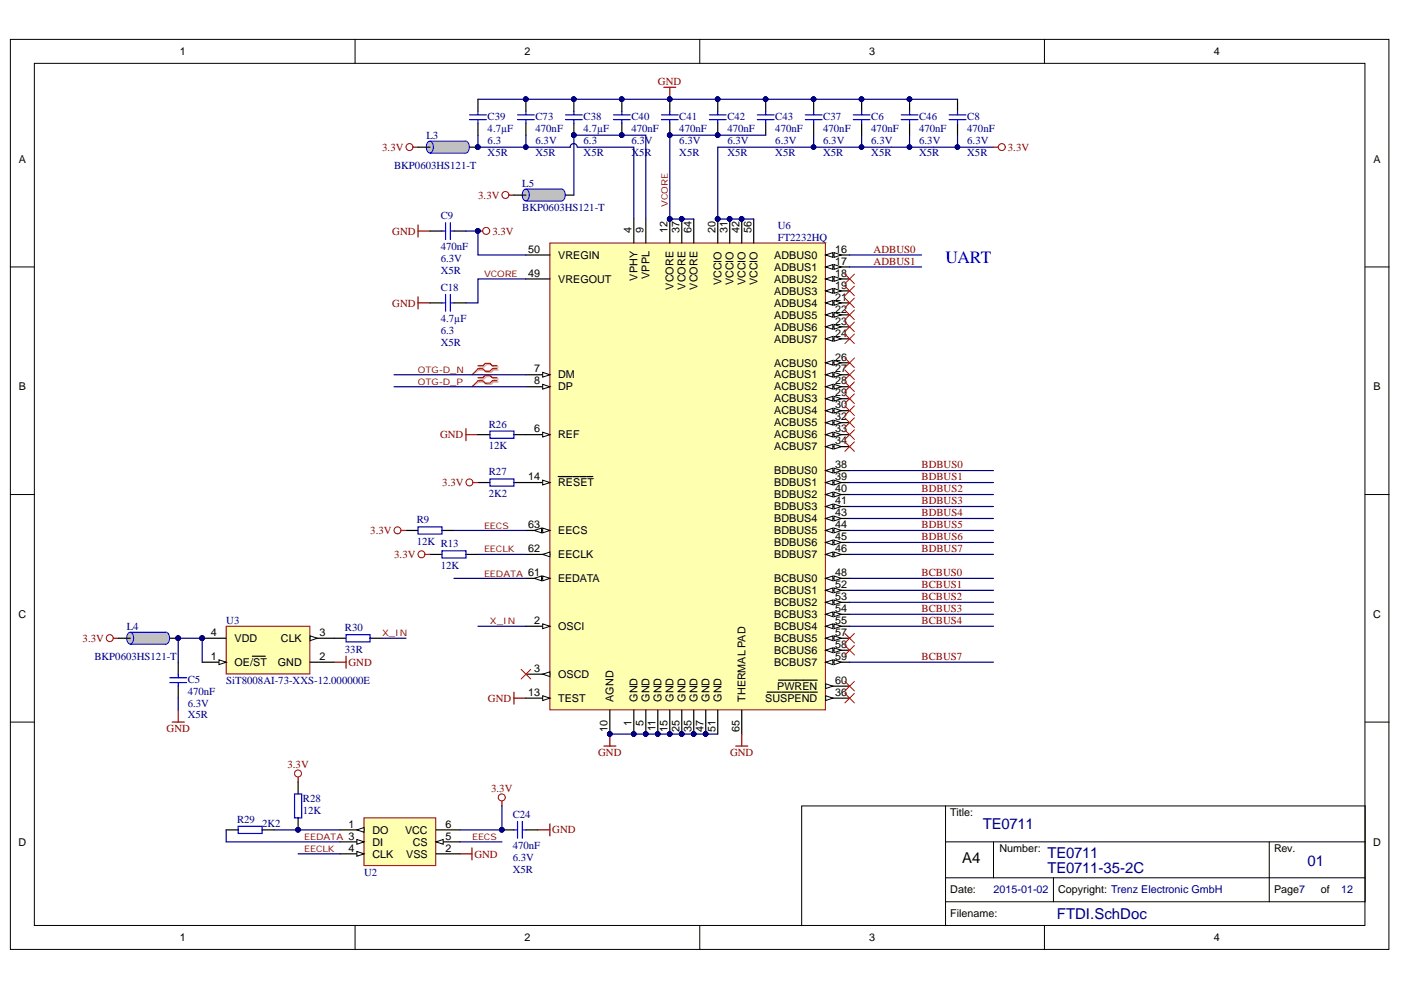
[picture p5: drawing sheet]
<svg xmlns="http://www.w3.org/2000/svg" width="297mm" height="210mm" viewBox="0 0 297 210" stroke-linecap="round" stroke-linejoin="round" font-family="sans-serif">
<defs><g id="words">
<text font-size="3.7" fill="#00f" x="200.5" y="55.8">UART</text>
<g font-size="3.2" fill="#000080">
<text x="208.4" y="175.8">TE0711</text>
<text x="222.1" y="185.2">TE0711-35-2C</text>
<text x="222.1" y="181.9">TE0711</text>
<text x="277.2" y="183.6">01</text>
<text x="224.1" y="194.8">FTDI.SchDoc</text>
</g>
<text font-size="3.2" x="204" y="182.9">A4</text>
<g font-size="2.3">
<text x="38.1" y="11.7">1</text>
<text x="111.2" y="11.7">2</text>
<text x="184.3" y="11.7">3</text>
<text x="257.4" y="11.7">4</text>
<text x="4" y="34.5">A</text>
<text x="291.2" y="34.5">A</text>
<text x="112" y="53.6">50</text>
<text x="133.9" y="49.5" transform="rotate(-90 133.9 49.5)">4</text>
<text x="136.5" y="49.5" transform="rotate(-90 136.5 49.5)">9</text>
<text x="141.5" y="49.5" transform="rotate(-90 141.5 49.5)">12</text>
<text x="144.1" y="49.5" transform="rotate(-90 144.1 49.5)">37</text>
<text x="146.6" y="49.5" transform="rotate(-90 146.6 49.5)">64</text>
<text x="151.7" y="49.5" transform="rotate(-90 151.7 49.5)">20</text>
<text x="154.2" y="49.5" transform="rotate(-90 154.2 49.5)">31</text>
<text x="156.8" y="49.5" transform="rotate(-90 156.8 49.5)">42</text>
<text x="159.3" y="49.5" transform="rotate(-90 159.3 49.5)">56</text>
<text x="177.1" y="53.6">16</text>
<text x="112" y="58.7">49</text>
<text x="118.4" y="59.9">VREGOUT</text>
<text x="118.4" y="54.8">VREGIN</text>
<text x="135.2" y="59.5" transform="rotate(-90 135.2 59.5)">VPHY</text>
<text x="137.7" y="59.1" transform="rotate(-90 137.7 59.1)">VPPL</text>
<text x="164.2" y="54.8">ADBUS0</text>
<text x="164.2" y="57.4">ADBUS1</text>
<text x="164.2" y="59.9">ADBUS2</text>
<text x="177.1" y="56.1">17</text>
<text x="177.1" y="58.7">18</text>
<text x="142.8" y="61.4" transform="rotate(-90 142.8 61.4)">VCORE</text>
<text x="145.3" y="61.4" transform="rotate(-90 145.3 61.4)">VCORE</text>
<text x="147.9" y="61.4" transform="rotate(-90 147.9 61.4)">VCORE</text>
<text x="153" y="60.5" transform="rotate(-90 153 60.5)">VCCIO</text>
<text x="155.5" y="60.5" transform="rotate(-90 155.5 60.5)">VCCIO</text>
<text x="158" y="60.5" transform="rotate(-90 158 60.5)">VCCIO</text>
<text x="160.6" y="60.5" transform="rotate(-90 160.6 60.5)">VCCIO</text>
<text x="164.2" y="62.5">ADBUS3</text>
<text x="164.2" y="65">ADBUS4</text>
<text x="177.1" y="61.2">19</text>
<text x="177.1" y="63.7">21</text>
<text x="164.2" y="67.6">ADBUS5</text>
<text x="164.2" y="70.1">ADBUS6</text>
<text x="177.1" y="66.3">22</text>
<text x="177.1" y="68.8">23</text>
<text x="177.1" y="71.4">24</text>
<text x="164.2" y="72.6">ADBUS7</text>
<text x="164.2" y="77.7">ACBUS0</text>
<text x="177.1" y="76.4">26</text>
<text x="4" y="82.8">B</text>
<text x="113.3" y="79">7</text>
<text x="113.3" y="81.5">8</text>
<text x="118.4" y="80.2">DM</text>
<text x="118.4" y="82.8">DP</text>
<text x="164.2" y="80.2">ACBUS1</text>
<text x="164.2" y="82.8">ACBUS2</text>
<text x="177.1" y="79">27</text>
<text x="177.1" y="81.5">28</text>
<text x="291.2" y="82.8">B</text>
<text x="164.2" y="85.3">ACBUS3</text>
<text x="164.2" y="87.9">ACBUS4</text>
<text x="177.1" y="84">29</text>
<text x="177.1" y="86.6">30</text>
<text x="177.1" y="89.1">32</text>
<text x="113.3" y="91.7">6</text>
<text x="118.4" y="92.9">REF</text>
<text x="164.2" y="90.4">ACBUS5</text>
<text x="164.2" y="92.9">ACBUS6</text>
<text x="164.2" y="95.5">ACBUS7</text>
<text x="177.1" y="91.7">33</text>
<text x="177.1" y="94.2">34</text>
<text x="112" y="101.8">14</text>
<text x="164.2" y="100.6">BDBUS0</text>
<text x="177.1" y="99.3">38</text>
<text x="177.1" y="101.8">39</text>
<text x="118.4" y="103.1">RESET</text>
<text x="164.2" y="103.1">BDBUS1</text>
<text x="164.2" y="105.6">BDBUS2</text>
<text x="177.1" y="104.4">40</text>
<text x="177.1" y="106.9">41</text>
<text x="112" y="112">63</text>
<text x="118.4" y="113.2">EECS</text>
<text x="164.2" y="108.2">BDBUS3</text>
<text x="164.2" y="110.7">BDBUS4</text>
<text x="164.2" y="113.2">BDBUS5</text>
<text x="177.1" y="109.4">43</text>
<text x="177.1" y="112">44</text>
<text x="112" y="117.1">62</text>
<text x="118.4" y="118.3">EECLK</text>
<text x="164.2" y="115.8">BDBUS6</text>
<text x="164.2" y="118.3">BDBUS7</text>
<text x="177.1" y="114.5">45</text>
<text x="177.1" y="117.1">46</text>
<text x="112" y="122.2">61</text>
<text x="118.4" y="123.4">EEDATA</text>
<text x="164.2" y="123.4">BCBUS0</text>
<text x="164.2" y="126">BCBUS1</text>
<text x="177.1" y="122.2">48</text>
<text x="177.1" y="124.7">52</text>
<text x="3.9" y="131">C</text>
<text x="164.2" y="128.5">BCBUS2</text>
<text x="164.2" y="131">BCBUS3</text>
<text x="177.1" y="127.2">53</text>
<text x="177.1" y="129.8">54</text>
<text x="291.1" y="131">C</text>
<text x="44.7" y="134.8">4</text>
<text x="49.7" y="136.1">VDD</text>
<text x="59.6" y="136.1">CLK</text>
<text x="67.8" y="134.8">3</text>
<text x="113.3" y="132.3">2</text>
<text x="118.4" y="133.6">OSCI</text>
<text x="164.2" y="133.6">BCBUS4</text>
<text x="164.2" y="136.1">BCBUS5</text>
<text x="177.1" y="132.3">55</text>
<text x="177.1" y="134.8">57</text>
<text x="177.1" y="137.4">58</text>
<text x="44.7" y="139.9">1</text>
<text x="49.7" y="141.2">OE/ST</text>
<text x="58.9" y="141.2">GND</text>
<text x="67.8" y="139.9">2</text>
<text x="113.3" y="142.4">3</text>
<text x="118.4" y="143.7">OSCD</text>
<text x="164.2" y="138.6">BCBUS6</text>
<text x="164.2" y="141.2">BCBUS7</text>
<text x="177.1" y="139.9">59</text>
<text x="112" y="147.6">13</text>
<text x="118.4" y="148.8">TEST</text>
<text x="130.1" y="148.8" transform="rotate(-90 130.1 148.8)">AGND</text>
<text x="135.2" y="148.8" transform="rotate(-90 135.2 148.8)">GND</text>
<text x="137.7" y="148.8" transform="rotate(-90 137.7 148.8)">GND</text>
<text x="140.3" y="148.8" transform="rotate(-90 140.3 148.8)">GND</text>
<text x="142.8" y="148.8" transform="rotate(-90 142.8 148.8)">GND</text>
<text x="145.3" y="148.8" transform="rotate(-90 145.3 148.8)">GND</text>
<text x="147.9" y="148.8" transform="rotate(-90 147.9 148.8)">GND</text>
<text x="150.4" y="148.8" transform="rotate(-90 150.4 148.8)">GND</text>
<text x="153" y="148.8" transform="rotate(-90 153 148.8)">GND</text>
<text x="158" y="148.8" transform="rotate(-90 158 148.8)">THERMAL PAD</text>
<text x="162.3" y="148.8">SUSPEND</text>
<text x="164.8" y="146.3">PWREN</text>
<text x="177.1" y="147.6">36</text>
<text x="177.1" y="145">60</text>
<text x="128.8" y="155.1" transform="rotate(-90 128.8 155.1)">10</text>
<text x="133.9" y="153.9" transform="rotate(-90 133.9 153.9)">1</text>
<text x="136.5" y="153.9" transform="rotate(-90 136.5 153.9)">5</text>
<text x="139" y="155" transform="rotate(-90 139 155)">11</text>
<text x="141.5" y="155.1" transform="rotate(-90 141.5 155.1)">15</text>
<text x="144.1" y="155.1" transform="rotate(-90 144.1 155.1)">25</text>
<text x="146.6" y="155.1" transform="rotate(-90 146.6 155.1)">35</text>
<text x="149.1" y="155.1" transform="rotate(-90 149.1 155.1)">47</text>
<text x="151.7" y="155.1" transform="rotate(-90 151.7 155.1)">51</text>
<text x="156.8" y="155.1" transform="rotate(-90 156.8 155.1)">65</text>
<text x="201.5" y="173">Title:</text>
<text x="3.9" y="179.3">D</text>
<text x="73.9" y="175.5">1</text>
<text x="73.9" y="178">3</text>
<text x="79" y="176.8">DO</text>
<text x="79" y="179.3">DI</text>
<text x="85.9" y="176.8">VCC</text>
<text x="87.5" y="179.3">CS</text>
<text x="94.5" y="178">5</text>
<text x="94.5" y="175.5">6</text>
<text x="291.1" y="179.3">D</text>
<text x="73.9" y="180.6">4</text>
<text x="79" y="181.8">CLK</text>
<text x="86.1" y="181.8">VSS</text>
<text x="94.5" y="180.6">2</text>
<text x="211.9" y="180.6">Number:</text>
<text x="270.1" y="180.6">Rev.</text>
<text x="201.5" y="189.4">Date:</text>
<text x="224.4" y="189.4">Copyright: Trenz Electronic GmbH</text>
<text x="270.1" y="189.4">Page7</text>
<text x="280" y="189.4">of</text>
<text x="201.5" y="194.5">Filename:</text>
<text x="38.1" y="199.6">1</text>
<text x="111.2" y="199.6">2</text>
<text x="184.3" y="199.6">3</text>
<text x="257.4" y="199.6">4</text>
</g>
<g font-size="2.3" fill="#800000">
<text x="139.5" y="18">GND</text>
<text x="81" y="32">3.3V</text>
<text x="213.7" y="32">3.3V</text>
<text x="101.4" y="42.1">3.3V</text>
<text x="83.2" y="49.7">GND</text>
<text x="104.4" y="49.7">3.3V</text>
<text x="185.2" y="53.6">ADBUS0</text>
<text x="185.2" y="56.1">ADBUS1</text>
<text x="83.2" y="65">GND</text>
<text x="93.3" y="92.9">GND</text>
<text x="195.4" y="99.3">BDBUS0</text>
<text x="195.4" y="101.8">BDBUS1</text>
<text x="93.8" y="103.1">3.3V</text>
<text x="195.4" y="104.4">BDBUS2</text>
<text x="195.4" y="106.9">BDBUS3</text>
<text x="78.5" y="113.2">3.3V</text>
<text x="195.4" y="109.4">BDBUS4</text>
<text x="195.4" y="112">BDBUS5</text>
<text x="83.6" y="118.3">3.3V</text>
<text x="195.4" y="114.5">BDBUS6</text>
<text x="195.4" y="117.1">BDBUS7</text>
<text x="195.4" y="122.1">BCBUS0</text>
<text x="195.4" y="124.7">BCBUS1</text>
<text x="195.4" y="127.2">BCBUS2</text>
<text x="195.4" y="129.8">BCBUS3</text>
<text x="17.5" y="136.1">3.3V</text>
<text x="195.4" y="132.3">BCBUS4</text>
<text x="73.9" y="141.2">GND</text>
<text x="195.4" y="139.9">BCBUS7</text>
<text x="103.5" y="148.8">GND</text>
<text x="35.3" y="155.2">GND</text>
<text x="126.8" y="160.2">GND</text>
<text x="154.8" y="160.2">GND</text>
<text x="61" y="162.8">3.3V</text>
<text x="104.1" y="167.8">3.3V</text>
<text x="117.1" y="176.7">GND</text>
<text x="100.6" y="181.8">GND</text>
</g>
<g font-size="2.3" fill="#000080">
<text x="90.4" y="29.5">L3</text>
<text x="103.4" y="25.4">C39</text>
<text x="103.4" y="27.9">4.7µF</text>
<text x="113.5" y="25.4">C73</text>
<text x="113.5" y="27.9">470nF</text>
<text x="123.7" y="25.4">C38</text>
<text x="123.7" y="27.9">4.7µF</text>
<text x="133.9" y="25.4">C40</text>
<text x="133.9" y="27.9">470nF</text>
<text x="144" y="25.4">C41</text>
<text x="144" y="27.9">470nF</text>
<text x="154.2" y="25.4">C42</text>
<text x="154.2" y="27.9">470nF</text>
<text x="164.4" y="25.4">C43</text>
<text x="164.4" y="27.9">470nF</text>
<text x="174.5" y="25.4">C37</text>
<text x="174.5" y="27.9">470nF</text>
<text x="184.7" y="25.4">C6</text>
<text x="184.7" y="27.9">470nF</text>
<text x="194.9" y="25.4">C46</text>
<text x="194.9" y="27.9">470nF</text>
<text x="205.1" y="25.4">C8</text>
<text x="205.1" y="27.9">470nF</text>
<text x="83.5" y="35.8">BKP0603HS121-T</text>
<text x="103.4" y="30.5">6.3</text>
<text x="103.4" y="33">X5R</text>
<text x="113.5" y="30.5">6.3V</text>
<text x="113.5" y="33">X5R</text>
<text x="123.7" y="30.5">6.3</text>
<text x="123.7" y="33">X5R</text>
<text x="133.9" y="30.5">6.3V</text>
<text x="133.9" y="33">X5R</text>
<text x="144" y="30.5">6.3V</text>
<text x="144" y="33">X5R</text>
<text x="154.2" y="30.5">6.3V</text>
<text x="154.2" y="33">X5R</text>
<text x="164.4" y="30.5">6.3V</text>
<text x="164.4" y="33">X5R</text>
<text x="174.5" y="30.5">6.3V</text>
<text x="174.5" y="33">X5R</text>
<text x="184.7" y="30.5">6.3V</text>
<text x="184.7" y="33">X5R</text>
<text x="194.9" y="30.5">6.3V</text>
<text x="194.9" y="33">X5R</text>
<text x="205.1" y="30.5">6.3V</text>
<text x="205.1" y="33">X5R</text>
<text x="110.7" y="39.6">L5</text>
<text x="93.4" y="46.4">C9</text>
<text x="110.7" y="44.7">BKP0603HS121-T</text>
<text x="93.4" y="53.1">470nF</text>
<text x="164.9" y="48.5">U6</text>
<text x="164.9" y="51">FT2232HQ</text>
<text x="93.4" y="55.6">6.3V</text>
<text x="93.4" y="58.1">X5R</text>
<text x="93.4" y="61.7">C18</text>
<text x="93.4" y="70.8">6.3</text>
<text x="93.4" y="68.3">4.7µF</text>
<text x="93.4" y="73.4">X5R</text>
<text x="103.6" y="90.6">R26</text>
<text x="103.6" y="95.2">12K</text>
<text x="103.6" y="100.8">R27</text>
<text x="103.6" y="105.4">2K2</text>
<text x="88.4" y="111">R9</text>
<text x="88.4" y="115.5">12K R13</text>
<text x="93.4" y="120.6">12K</text>
<text x="26.9" y="133.6">L4</text>
<text x="48" y="132.3">U3</text>
<text x="73.1" y="133.8">R30</text>
<text x="20" y="139.9">BKP0603HS121-T</text>
<text x="73.1" y="138.4">33R</text>
<text x="39.8" y="149.8">6.3V</text>
<text x="39.8" y="144.7">C5</text>
<text x="39.8" y="147.3">470nF</text>
<text x="48" y="145">SiT8008AI-73-XXS-12.000000E</text>
<text x="39.8" y="152.3">X5R</text>
<text x="64.2" y="170.1">R28</text>
<text x="64.2" y="172.7">12K</text>
<text x="108.7" y="173.4">C24</text>
<text x="50.3" y="174.4">R29</text>
<text x="55.6" y="175.4">2K2</text>
<text x="77.2" y="185.6">U2</text>
<text x="108.7" y="182.6">6.3V</text>
<text x="108.7" y="185.1">X5R</text>
<text x="108.7" y="180">470nF</text>
<text x="210.7" y="189.4">2015-01-02</text>
<text x="284.3" y="189.4">12</text>
</g>
<g font-size="1.9" fill="#800000">
<text x="141.6" y="43.9" transform="rotate(-90 141.6 43.9)">VCORE</text>
<text x="102.6" y="58.7">VCORE</text>
<text x="88.6" y="81.6">OTG-D_P</text>
<text x="88.6" y="79.1">OTG-D_N</text>
<text x="102.6" y="112.1">EECS</text>
<text x="102.6" y="117.1">EECLK</text>
<text x="102.6" y="122.2">EEDATA</text>
<text x="81" y="134.9">X_IN</text>
<text x="103.9" y="132.4">X_IN</text>
<text x="64.5" y="178.1">EEDATA</text>
<text x="100.1" y="178.1">EECS</text>
<text x="64.5" y="180.6">EECLK</text>
</g>
</g></defs>
<g fill="#fff" stroke="#000" stroke-width=".21">
<path d="M2.2 8.4h292.3v192.9h-292.3z"/>
<path d="M7.3 13.4h282.1v182.8h-282.1z"/>
</g>
<g fill="none" stroke="#000" stroke-width=".21">
<path d="M75.3 8.4v5M148.4 8.4v5M221.4 8.4v5M2.2 56.6h5.1M289.4 56.6h5.1M2.2 104.9h5.1M289.4 104.9h5.1M2.2 153.1h5.1M289.4 153.1h5.1M200.5 170.9h88.9v20.3h-88.9zM200.5 170.9h-30.5v25.4M200.5 178.5h88.9"/>
<path d="M210.6 178.5v7.6h-10.1M269.1 178.5v12.7M75.3 196.3v5.1M148.4 196.3v5.1M200.5 191.2v5.1M210.6 186.1h78.8M221.4 196.3v5.1M223.4 186.1v5.1"/>
</g>
<g fill="none" stroke="#000080" stroke-width=".25">
<path d="M101.3 21.1h101.7M111.5 28.7v2.5M172.5 28.7v2.5M182.7 28.7v2.5M111.5 59.1h-10.2v5.1h-2.5M180.1 54.1h15.3M96.3 112.5h15.2M101.3 117.5h10.2M96.3 122.6h15.2M101.3 132.8h10.2M129.3 155.6h22.9M58.1 176h14"/>
<path d="M97.5 178.5h8.9M63.2 181h8.9"/>
</g>
<g fill="#000080" stroke="#000080" stroke-width=".21">
<circle cx="111.5" cy="31.2" r=".48"/>
<circle cx="182.7" cy="31.2" r=".48"/>
<circle cx="172.5" cy="31.2" r=".48"/>
<circle cx="111.5" cy="21" r=".48"/>
<circle cx="121.6" cy="21" r=".48"/>
<circle cx="131.8" cy="21" r=".48"/>
<circle cx="142" cy="21" r=".48"/>
<circle cx="152.2" cy="21" r=".48"/>
<circle cx="162.3" cy="21" r=".48"/>
<circle cx="172.5" cy="21" r=".48"/>
<circle cx="182.7" cy="21" r=".48"/>
<circle cx="192.8" cy="21" r=".48"/>
<circle cx="63.2" cy="175.9" r=".48"/>
<circle cx="129.3" cy="155.6" r=".48"/>
<circle cx="134.4" cy="155.6" r=".48"/>
<circle cx="136.9" cy="155.6" r=".48"/>
<circle cx="139.4" cy="155.6" r=".48"/>
<circle cx="142" cy="155.6" r=".48"/>
<circle cx="144.5" cy="155.6" r=".48"/>
<circle cx="147.1" cy="155.6" r=".48"/>
<circle cx="149.6" cy="155.6" r=".48"/>
</g>
<g fill="none" stroke="#800000" stroke-width=".25">
<path d="M140.7 18.5h2.6M142 18.5v2.6M88.6 47.7v2.6M88.6 49h2.6M88.6 63v2.5M88.6 64.2h2.6M98.8 90.9v2.5M98.8 92.2h2.5M109 146.8v2.5M109 148h2.5M128 158.2h2.6M129.3 155.6v2.6"/>
<path d="M100.1 179.8v2.5M114 176h2.6M116.6 174.7v2.5M97.5 181h2.6"/>
</g>
<path d="M48 176h2.5M55.6 176h2.5" fill="none" stroke="#000" stroke-width=".25"/>
<path d="M50.5 175.2h5.1v1.5h-5.1z" fill="none" stroke="#00f" stroke-width=".25"/>
<path d="M77.2 173.4h15.2v10.1h-15.2z" fill="#ffffb0" stroke="#800000" stroke-width=".21"/>
<path d="M72.1 176h5.1" fill="none" stroke="#000" stroke-width=".25"/>
<path d="M75.7 176l1.5-.6v1.1z" fill="#fff"/>
<path d="M75.7 176l1.5-.6v1.1z" fill="none" stroke="#000" stroke-width=".21"/>
<path d="M72.1 178.5h5.1M92.4 181h5.1" fill="none" stroke="#000" stroke-width=".25"/>
<path d="M75.7 178l1.5 .5-1.5 .5z" fill="#fff"/>
<path d="M75.7 178l1.5 .5-1.5 .5z" fill="none" stroke="#000" stroke-width=".21"/>
<path d="M72.1 181h5.1" fill="none" stroke="#000" stroke-width=".25"/>
<path d="M75.7 180.5l1.5 .5-1.5 .5z" fill="#fff"/>
<path d="M75.7 180.5l1.5 .5-1.5 .5z" fill="none" stroke="#000" stroke-width=".21"/>
<path d="M92.4 178.5h5.1" fill="none" stroke="#000" stroke-width=".25"/>
<path d="M92.4 178.5l1.6-.5v1z" fill="#fff"/>
<path d="M92.4 178.5l1.6-.5v1z" fill="none" stroke="#000" stroke-width=".21"/>
<path d="M92.4 176h5.1" fill="none" stroke="#000" stroke-width=".25"/>
<path d="M48 176v2.5h24.1" fill="none" stroke="#000080" stroke-width=".25"/>
<path d="M116.6 51.5h58.4v99h-58.4z" fill="#ffffb0" stroke="#800000" stroke-width=".21"/>
<path d="M111.5 132.8h5.1M134.4 150.6v5" fill="none" stroke="#000" stroke-width=".25"/>
<circle cx="134.4" cy="155.6" r=".48" fill="#000080" stroke="#000080" stroke-width=".21"/>
<path d="M115.1 132.3l1.5 .5-1.5 .5z" fill="#fff"/>
<path d="M115.1 132.3l1.5 .5-1.5 .5z" fill="none" stroke="#000" stroke-width=".21"/>
<path d="M111.5 142.9h5.1" fill="none" stroke="#000" stroke-width=".25"/>
<path d="M115.1 142.9l1.5-.5v1.1z" fill="#fff"/>
<path d="M115.1 142.9l1.5-.5v1.1z" fill="none" stroke="#000" stroke-width=".21"/>
<path d="M134.4 46.4v5.1M111.5 92.2h5.1M136.9 150.6v5" fill="none" stroke="#000" stroke-width=".25"/>
<circle cx="136.9" cy="155.6" r=".48" fill="#000080" stroke="#000080" stroke-width=".21"/>
<path d="M115.1 91.6l1.5 .6-1.5 .5z" fill="#fff"/>
<path d="M115.1 91.6l1.5 .6-1.5 .5z" fill="none" stroke="#000" stroke-width=".21"/>
<path d="M111.5 79.5h5.1" fill="none" stroke="#000" stroke-width=".25"/>
<path d="M115.1 78.9l1.5 .6-1.5 .5z" fill="#fff"/>
<path d="M115.1 78.9l1.5 .6-1.5 .5z" fill="none" stroke="#000" stroke-width=".21"/>
<path d="M111.5 82h5.1" fill="none" stroke="#000" stroke-width=".25"/>
<path d="M115.1 81.5l1.5 .5-1.5 .5z" fill="#fff"/>
<path d="M115.1 81.5l1.5 .5-1.5 .5z" fill="none" stroke="#000" stroke-width=".21"/>
<path d="M136.9 46.4v5.1M142 46.4v5.1M111.5 148h5.1M129.3 150.6v5M139.5 150.6v5" fill="none" stroke="#000" stroke-width=".25"/>
<g fill="#000080" stroke="#000080" stroke-width=".21">
<circle cx="129.3" cy="155.6" r=".48"/>
<circle cx="139.4" cy="155.6" r=".48"/>
<circle cx="142" cy="46.4" r=".48"/>
</g>
<path d="M115.1 147.5l1.5 .5-1.5 .5z" fill="#fff"/>
<path d="M115.1 147.5l1.5 .5-1.5 .5z" fill="none" stroke="#000" stroke-width=".21"/>
<path d="M111.5 102.3h5.1" fill="none" stroke="#000" stroke-width=".25"/>
<path d="M115.1 101.8l1.5 .5-1.5 .5z" fill="#fff"/>
<path d="M115.1 101.8l1.5 .5-1.5 .5z" fill="none" stroke="#000" stroke-width=".21"/>
<path d="M175.1 54.1h5M118.4 101h2.9M121.5 101h1.3M122.9 101h1.4M124.4 101h1.3M142 150.6v5" fill="none" stroke="#000" stroke-width=".25"/>
<circle cx="142" cy="155.6" r=".48" fill="#000080" stroke="#000080" stroke-width=".21"/>
<path d="M175.1 54.1l1.5-.5v1z" fill="#fff"/>
<path d="M175.1 54.1l1.5-.5v1z" fill="none" stroke="#000" stroke-width=".21"/>
<path d="M176.8 53.6l1.6 .5-1.6 .5z" fill="#fff"/>
<path d="M176.8 53.6l1.6 .5-1.6 .5z" fill="none" stroke="#000" stroke-width=".21"/>
<path d="M175.1 56.6h5" fill="none" stroke="#000" stroke-width=".25"/>
<path d="M175.1 56.6l1.5-.5v1z" fill="#fff"/>
<path d="M175.1 56.6l1.5-.5v1z" fill="none" stroke="#000" stroke-width=".21"/>
<path d="M176.8 56.1l1.6 .5-1.6 .5z" fill="#fff"/>
<path d="M176.8 56.1l1.6 .5-1.6 .5z" fill="none" stroke="#000" stroke-width=".21"/>
<path d="M175.1 59.1h5" fill="none" stroke="#000" stroke-width=".25"/>
<path d="M175.1 59.1l1.5-.5v1z" fill="#fff"/>
<path d="M175.1 59.1l1.5-.5v1z" fill="none" stroke="#000" stroke-width=".21"/>
<path d="M176.8 58.6l1.6 .5-1.6 .5z" fill="#fff"/>
<path d="M176.8 58.6l1.6 .5-1.6 .5z" fill="none" stroke="#000" stroke-width=".21"/>
<path d="M175.1 61.7h5" fill="none" stroke="#000" stroke-width=".25"/>
<path d="M175.1 61.7l1.5-.5v1z" fill="#fff"/>
<path d="M175.1 61.7l1.5-.5v1z" fill="none" stroke="#000" stroke-width=".21"/>
<path d="M176.8 61.2l1.6 .5-1.6 .5z" fill="#fff"/>
<path d="M176.8 61.2l1.6 .5-1.6 .5z" fill="none" stroke="#000" stroke-width=".21"/>
<path d="M152.2 46.4v5.1M175.1 64.2h5" fill="none" stroke="#000" stroke-width=".25"/>
<circle cx="152.2" cy="46.4" r=".48" fill="#000080" stroke="#000080" stroke-width=".21"/>
<path d="M175.1 64.2l1.5-.5v1z" fill="#fff"/>
<path d="M175.1 64.2l1.5-.5v1z" fill="none" stroke="#000" stroke-width=".21"/>
<path d="M176.8 63.7l1.6 .5-1.6 .5z" fill="#fff"/>
<path d="M176.8 63.7l1.6 .5-1.6 .5z" fill="none" stroke="#000" stroke-width=".21"/>
<path d="M175.1 66.8h5" fill="none" stroke="#000" stroke-width=".25"/>
<path d="M175.1 66.8l1.5-.5v1z" fill="#fff"/>
<path d="M175.1 66.8l1.5-.5v1z" fill="none" stroke="#000" stroke-width=".21"/>
<path d="M176.8 66.3l1.6 .5-1.6 .5z" fill="#fff"/>
<path d="M176.8 66.3l1.6 .5-1.6 .5z" fill="none" stroke="#000" stroke-width=".21"/>
<path d="M175.1 69.3h5" fill="none" stroke="#000" stroke-width=".25"/>
<path d="M175.1 69.3l1.5-.5v1z" fill="#fff"/>
<path d="M175.1 69.3l1.5-.5v1z" fill="none" stroke="#000" stroke-width=".21"/>
<path d="M176.8 68.8l1.6 .5-1.6 .5z" fill="#fff"/>
<path d="M176.8 68.8l1.6 .5-1.6 .5z" fill="none" stroke="#000" stroke-width=".21"/>
<path d="M175.1 71.8h5" fill="none" stroke="#000" stroke-width=".25"/>
<path d="M175.1 71.8l1.5-.5v1z" fill="#fff"/>
<path d="M175.1 71.8l1.5-.5v1z" fill="none" stroke="#000" stroke-width=".21"/>
<path d="M176.8 71.3l1.6 .5-1.6 .5z" fill="#fff"/>
<path d="M176.8 71.3l1.6 .5-1.6 .5z" fill="none" stroke="#000" stroke-width=".21"/>
<path d="M175.1 76.9h5M144.5 150.6v5" fill="none" stroke="#000" stroke-width=".25"/>
<circle cx="144.5" cy="155.6" r=".48" fill="#000080" stroke="#000080" stroke-width=".21"/>
<path d="M175.1 76.9l1.5-.5v1z" fill="#fff"/>
<path d="M175.1 76.9l1.5-.5v1z" fill="none" stroke="#000" stroke-width=".21"/>
<path d="M176.8 76.4l1.6 .5-1.6 .5z" fill="#fff"/>
<path d="M176.8 76.4l1.6 .5-1.6 .5z" fill="none" stroke="#000" stroke-width=".21"/>
<path d="M175.1 79.5h5" fill="none" stroke="#000" stroke-width=".25"/>
<path d="M175.1 79.5l1.5-.6v1.1z" fill="#fff"/>
<path d="M175.1 79.5l1.5-.6v1.1z" fill="none" stroke="#000" stroke-width=".21"/>
<path d="M176.8 78.9l1.6 .6-1.6 .5z" fill="#fff"/>
<path d="M176.8 78.9l1.6 .6-1.6 .5z" fill="none" stroke="#000" stroke-width=".21"/>
<path d="M175.1 82h5" fill="none" stroke="#000" stroke-width=".25"/>
<path d="M175.1 82l1.5-.5v1z" fill="#fff"/>
<path d="M175.1 82l1.5-.5v1z" fill="none" stroke="#000" stroke-width=".21"/>
<path d="M176.8 81.5l1.6 .5-1.6 .5z" fill="#fff"/>
<path d="M176.8 81.5l1.6 .5-1.6 .5z" fill="none" stroke="#000" stroke-width=".21"/>
<path d="M175.1 84.5h5" fill="none" stroke="#000" stroke-width=".25"/>
<path d="M175.1 84.5l1.5-.5v1z" fill="#fff"/>
<path d="M175.1 84.5l1.5-.5v1z" fill="none" stroke="#000" stroke-width=".21"/>
<path d="M176.8 84l1.6 .5-1.6 .5z" fill="#fff"/>
<path d="M176.8 84l1.6 .5-1.6 .5z" fill="none" stroke="#000" stroke-width=".21"/>
<path d="M175.1 87.1h5" fill="none" stroke="#000" stroke-width=".25"/>
<path d="M175.1 87.1l1.5-.5v1z" fill="#fff"/>
<path d="M175.1 87.1l1.5-.5v1z" fill="none" stroke="#000" stroke-width=".21"/>
<path d="M176.8 86.6l1.6 .5-1.6 .5z" fill="#fff"/>
<path d="M176.8 86.6l1.6 .5-1.6 .5z" fill="none" stroke="#000" stroke-width=".21"/>
<path d="M154.7 46.4v5.1M175.1 89.6h5" fill="none" stroke="#000" stroke-width=".25"/>
<circle cx="154.7" cy="46.4" r=".48" fill="#000080" stroke="#000080" stroke-width=".21"/>
<path d="M175.1 89.6l1.5-.5v1z" fill="#fff"/>
<path d="M175.1 89.6l1.5-.5v1z" fill="none" stroke="#000" stroke-width=".21"/>
<path d="M176.8 89.1l1.6 .5-1.6 .5z" fill="#fff"/>
<path d="M176.8 89.1l1.6 .5-1.6 .5z" fill="none" stroke="#000" stroke-width=".21"/>
<path d="M175.1 92.2h5" fill="none" stroke="#000" stroke-width=".25"/>
<path d="M175.1 92.2l1.5-.6v1.1z" fill="#fff"/>
<path d="M175.1 92.2l1.5-.6v1.1z" fill="none" stroke="#000" stroke-width=".21"/>
<path d="M176.8 91.6l1.6 .6-1.6 .5z" fill="#fff"/>
<path d="M176.8 91.6l1.6 .6-1.6 .5z" fill="none" stroke="#000" stroke-width=".21"/>
<path d="M175.1 94.7h5" fill="none" stroke="#000" stroke-width=".25"/>
<path d="M175.1 94.7l1.5-.5v1z" fill="#fff"/>
<path d="M175.1 94.7l1.5-.5v1z" fill="none" stroke="#000" stroke-width=".21"/>
<path d="M176.8 94.2l1.6 .5-1.6 .5z" fill="#fff"/>
<path d="M176.8 94.2l1.6 .5-1.6 .5z" fill="none" stroke="#000" stroke-width=".21"/>
<path d="M147.1 150.6v5M175.1 148h5" fill="none" stroke="#000" stroke-width=".25"/>
<circle cx="147.1" cy="155.6" r=".48" fill="#000080" stroke="#000080" stroke-width=".21"/>
<path d="M175.1 147.5l1.5 .5-1.5 .5z" fill="#fff"/>
<path d="M175.1 147.5l1.5 .5-1.5 .5z" fill="none" stroke="#000" stroke-width=".21"/>
<path d="M144.5 46.4v5.1M175.1 99.8h5M162.6 146.8h1.4M164.1 146.8h1.5M165.7 146.8h1.4M167.2 146.8h1.4M168.7 146.8h1.3M170.2 146.8h1.4M171.8 146.8h1.5" fill="none" stroke="#000" stroke-width=".25"/>
<circle cx="144.5" cy="46.4" r=".48" fill="#000080" stroke="#000080" stroke-width=".21"/>
<path d="M175.1 99.8l1.5-.5v1z" fill="#fff"/>
<path d="M175.1 99.8l1.5-.5v1z" fill="none" stroke="#000" stroke-width=".21"/>
<path d="M176.8 99.3l1.6 .5-1.6 .5z" fill="#fff"/>
<path d="M176.8 99.3l1.6 .5-1.6 .5z" fill="none" stroke="#000" stroke-width=".21"/>
<path d="M175.1 102.3h5" fill="none" stroke="#000" stroke-width=".25"/>
<path d="M175.1 102.3l1.5-.5v1z" fill="#fff"/>
<path d="M175.1 102.3l1.5-.5v1z" fill="none" stroke="#000" stroke-width=".21"/>
<path d="M176.8 101.8l1.6 .5-1.6 .5z" fill="#fff"/>
<path d="M176.8 101.8l1.6 .5-1.6 .5z" fill="none" stroke="#000" stroke-width=".21"/>
<path d="M175.1 104.9h5" fill="none" stroke="#000" stroke-width=".25"/>
<path d="M175.1 104.9l1.5-.6v1.1z" fill="#fff"/>
<path d="M175.1 104.9l1.5-.6v1.1z" fill="none" stroke="#000" stroke-width=".21"/>
<path d="M176.8 104.3l1.6 .6-1.6 .5z" fill="#fff"/>
<path d="M176.8 104.3l1.6 .6-1.6 .5z" fill="none" stroke="#000" stroke-width=".21"/>
<path d="M175.1 107.4h5" fill="none" stroke="#000" stroke-width=".25"/>
<path d="M175.1 107.4l1.5-.5v1z" fill="#fff"/>
<path d="M175.1 107.4l1.5-.5v1z" fill="none" stroke="#000" stroke-width=".21"/>
<path d="M176.8 106.9l1.6 .5-1.6 .5z" fill="#fff"/>
<path d="M176.8 106.9l1.6 .5-1.6 .5z" fill="none" stroke="#000" stroke-width=".21"/>
<path d="M157.3 46.4v5.1M175.1 109.9h5" fill="none" stroke="#000" stroke-width=".25"/>
<circle cx="157.2" cy="46.4" r=".48" fill="#000080" stroke="#000080" stroke-width=".21"/>
<path d="M175.1 109.9l1.5-.5v1z" fill="#fff"/>
<path d="M175.1 109.9l1.5-.5v1z" fill="none" stroke="#000" stroke-width=".21"/>
<path d="M176.8 109.4l1.6 .5-1.6 .5z" fill="#fff"/>
<path d="M176.8 109.4l1.6 .5-1.6 .5z" fill="none" stroke="#000" stroke-width=".21"/>
<path d="M175.1 112.5h5" fill="none" stroke="#000" stroke-width=".25"/>
<path d="M175.1 112.5l1.5-.5v1z" fill="#fff"/>
<path d="M175.1 112.5l1.5-.5v1z" fill="none" stroke="#000" stroke-width=".21"/>
<path d="M176.8 112l1.6 .5-1.6 .5z" fill="#fff"/>
<path d="M176.8 112l1.6 .5-1.6 .5z" fill="none" stroke="#000" stroke-width=".21"/>
<path d="M175.1 115h5" fill="none" stroke="#000" stroke-width=".25"/>
<path d="M175.1 115l1.5-.5v1z" fill="#fff"/>
<path d="M175.1 115l1.5-.5v1z" fill="none" stroke="#000" stroke-width=".21"/>
<path d="M176.8 114.5l1.6 .5-1.6 .5z" fill="#fff"/>
<path d="M176.8 114.5l1.6 .5-1.6 .5z" fill="none" stroke="#000" stroke-width=".21"/>
<path d="M175.1 117.5h5" fill="none" stroke="#000" stroke-width=".25"/>
<path d="M175.1 117.5l1.5-.5v1.1z" fill="#fff"/>
<path d="M175.1 117.5l1.5-.5v1.1z" fill="none" stroke="#000" stroke-width=".21"/>
<path d="M176.8 117l1.6 .5-1.6 .6z" fill="#fff"/>
<path d="M176.8 117l1.6 .5-1.6 .6z" fill="none" stroke="#000" stroke-width=".21"/>
<path d="M175.1 122.6h5M149.6 150.6v5" fill="none" stroke="#000" stroke-width=".25"/>
<circle cx="149.6" cy="155.6" r=".48" fill="#000080" stroke="#000080" stroke-width=".21"/>
<path d="M175.1 122.6l1.5-.5v1z" fill="#fff"/>
<path d="M175.1 122.6l1.5-.5v1z" fill="none" stroke="#000" stroke-width=".21"/>
<path d="M176.8 122.1l1.6 .5-1.6 .5z" fill="#fff"/>
<path d="M176.8 122.1l1.6 .5-1.6 .5z" fill="none" stroke="#000" stroke-width=".21"/>
<path d="M111.5 59.1h5.1M111.5 54.1h5.1M175.1 125.2h5M152.2 150.6v5" fill="none" stroke="#000" stroke-width=".25"/>
<path d="M175.1 125.2l1.5-.5v1z" fill="#fff"/>
<path d="M175.1 125.2l1.5-.5v1z" fill="none" stroke="#000" stroke-width=".21"/>
<path d="M176.8 124.7l1.6 .5-1.6 .5z" fill="#fff"/>
<path d="M176.8 124.7l1.6 .5-1.6 .5z" fill="none" stroke="#000" stroke-width=".21"/>
<path d="M175.1 127.7h5" fill="none" stroke="#000" stroke-width=".25"/>
<path d="M175.1 127.7l1.5-.5v1z" fill="#fff"/>
<path d="M175.1 127.7l1.5-.5v1z" fill="none" stroke="#000" stroke-width=".21"/>
<path d="M176.8 127.2l1.6 .5-1.6 .5z" fill="#fff"/>
<path d="M176.8 127.2l1.6 .5-1.6 .5z" fill="none" stroke="#000" stroke-width=".21"/>
<path d="M175.1 130.2h5" fill="none" stroke="#000" stroke-width=".25"/>
<path d="M175.1 130.2l1.5-.5v1.1z" fill="#fff"/>
<path d="M175.1 130.2l1.5-.5v1.1z" fill="none" stroke="#000" stroke-width=".21"/>
<path d="M176.8 129.7l1.6 .5-1.6 .6z" fill="#fff"/>
<path d="M176.8 129.7l1.6 .5-1.6 .6z" fill="none" stroke="#000" stroke-width=".21"/>
<path d="M175.1 132.8h5" fill="none" stroke="#000" stroke-width=".25"/>
<path d="M175.1 132.8l1.5-.5v1z" fill="#fff"/>
<path d="M175.1 132.8l1.5-.5v1z" fill="none" stroke="#000" stroke-width=".21"/>
<path d="M176.8 132.3l1.6 .5-1.6 .5z" fill="#fff"/>
<path d="M176.8 132.3l1.6 .5-1.6 .5z" fill="none" stroke="#000" stroke-width=".21"/>
<path d="M159.8 46.4v5.1M175.1 135.3h5" fill="none" stroke="#000" stroke-width=".25"/>
<path d="M175.1 135.3l1.5-.5v1z" fill="#fff"/>
<path d="M175.1 135.3l1.5-.5v1z" fill="none" stroke="#000" stroke-width=".21"/>
<path d="M176.8 134.8l1.6 .5-1.6 .5z" fill="#fff"/>
<path d="M176.8 134.8l1.6 .5-1.6 .5z" fill="none" stroke="#000" stroke-width=".21"/>
<path d="M175.1 137.9h5" fill="none" stroke="#000" stroke-width=".25"/>
<path d="M175.1 137.9l1.5-.5v1z" fill="#fff"/>
<path d="M175.1 137.9l1.5-.5v1z" fill="none" stroke="#000" stroke-width=".21"/>
<path d="M176.8 137.4l1.6 .5-1.6 .5z" fill="#fff"/>
<path d="M176.8 137.4l1.6 .5-1.6 .5z" fill="none" stroke="#000" stroke-width=".21"/>
<path d="M175.1 140.4h5" fill="none" stroke="#000" stroke-width=".25"/>
<path d="M175.1 140.4l1.5-.5v1z" fill="#fff"/>
<path d="M175.1 140.4l1.5-.5v1z" fill="none" stroke="#000" stroke-width=".21"/>
<path d="M176.8 139.9l1.6 .5-1.6 .5z" fill="#fff"/>
<path d="M176.8 139.9l1.6 .5-1.6 .5z" fill="none" stroke="#000" stroke-width=".21"/>
<path d="M175.1 145.5h5" fill="none" stroke="#000" stroke-width=".25"/>
<path d="M175.1 145l1.5 .5-1.5 .5z" fill="#fff"/>
<path d="M175.1 145l1.5 .5-1.5 .5z" fill="none" stroke="#000" stroke-width=".21"/>
<path d="M111.5 122.6h5.1M165.1 144.2h1.3M166.5 144.2h5.2M171.8 144.2h1.5" fill="none" stroke="#000" stroke-width=".25"/>
<path d="M115.1 122.1l1.5 .5-1.5 .5z" fill="#fff"/>
<path d="M115.1 122.1l1.5 .5-1.5 .5z" fill="none" stroke="#000" stroke-width=".21"/>
<path d="M113.3 122.6l1.5-.5v1z" fill="#fff"/>
<path d="M113.3 122.6l1.5-.5v1z" fill="none" stroke="#000" stroke-width=".21"/>
<path d="M111.5 117.5h5.1" fill="none" stroke="#000" stroke-width=".25"/>
<path d="M115.1 117.5l1.5-.5v1.1z" fill="#fff"/>
<path d="M115.1 117.5l1.5-.5v1.1z" fill="none" stroke="#000" stroke-width=".21"/>
<path d="M111.5 112.5h5.1" fill="none" stroke="#000" stroke-width=".25"/>
<path d="M115.1 112l1.5 .5-1.5 .5z" fill="#fff"/>
<path d="M115.1 112l1.5 .5-1.5 .5z" fill="none" stroke="#000" stroke-width=".21"/>
<path d="M113.3 112.5l1.5-.5v1z" fill="#fff"/>
<path d="M113.3 112.5l1.5-.5v1z" fill="none" stroke="#000" stroke-width=".21"/>
<path d="M147.1 46.4v5.1M157.3 150.6v5" fill="none" stroke="#000" stroke-width=".25"/>
<g fill="#000080" stroke="#000080" stroke-width=".21">
<circle cx="134.4" cy="155.6" r=".48"/>
<circle cx="136.9" cy="155.6" r=".48"/>
<circle cx="129.3" cy="155.6" r=".48"/>
<circle cx="139.4" cy="155.6" r=".48"/>
<circle cx="142" cy="46.4" r=".48"/>
<circle cx="142" cy="155.6" r=".48"/>
<circle cx="152.2" cy="46.4" r=".48"/>
<circle cx="144.5" cy="155.6" r=".48"/>
<circle cx="154.7" cy="46.4" r=".48"/>
<circle cx="147.1" cy="155.6" r=".48"/>
<circle cx="144.5" cy="46.4" r=".48"/>
<circle cx="157.2" cy="46.4" r=".48"/>
<circle cx="149.6" cy="155.6" r=".48"/>
</g>
<path d="M180.1 56.6h15.3" fill="none" stroke="#000080" stroke-width=".25"/>
<g fill="none" stroke="#f00" stroke-width=".21">
<path d="M101.3 78.2l-1.2 1.3M179.1 75.9l2.1 2M179.1 78.4l2.1 2.1M179.1 65.7l2.1 2.1M179.1 68.3l2.1 2M181.2 75.9l-2.1 2M181.2 78.4l-2.1 2.1M181.2 65.7l-2.1 2.1M181.2 68.3l-2.1 2M101.3 80.7l-1.2 1.3M179.1 81l2.1 2M179.1 83.5l2.1 2.1"/>
<path d="M179.1 91.1l2.1 2.1M179.1 93.7l2.1 2M181.2 81l-2.1 2M181.2 83.5l-2.1 2.1M181.2 91.1l-2.1 2.1M181.2 93.7l-2.1 2"/>
</g>
<path d="M101.6 77.8h1l.5-.5h1l.5 .5h1.1M101.6 78.4h1l.5 .5h1l.5-.5h1.1M101.6 80.3h1l.5-.5h1l.5 .5h1.1M101.6 81h1l.5 .5h1l.5-.5h1.1" fill="none" stroke="#d0a3a3" stroke-width=".25"/>
<path d="M101.6 78.4l-1.5 1.1M101.6 81l-1.5 1" fill="none" stroke="#d0a3a3" stroke-width=".21"/>
<path d="M101.3 77.6h1.1l.5-.6h1l.5 .6h1M101.3 78.2h1.1l.5 .5h1l.5-.5h1M101.3 80.1h1.1l.5-.5h1l.5 .5h1M101.3 80.7h1.1l.5 .5h1l.5-.5h1" fill="none" stroke="#f00" stroke-width=".25"/>
<path d="M48 132.8h17.7v10.1h-17.7z" fill="#ffffb0" stroke="#800000" stroke-width=".21"/>
<path d="M42.9 140.4h5.1" fill="none" stroke="#000" stroke-width=".25"/>
<path d="M46.4 139.9l1.6 .5-1.6 .5z" fill="#fff"/>
<path d="M46.4 139.9l1.6 .5-1.6 .5z" fill="none" stroke="#000" stroke-width=".21"/>
<path d="M53.5 139.1h1.3M55 139.1h1.2M65.7 135.3h5.1M65.7 140.4h5.1" fill="none" stroke="#000" stroke-width=".25"/>
<path d="M65.7 134.8l1.6 .5-1.6 .5z" fill="#fff"/>
<path d="M65.7 134.8l1.6 .5-1.6 .5z" fill="none" stroke="#000" stroke-width=".21"/>
<g fill="none" stroke="#000" stroke-width=".25">
<path d="M98.8 31.2h2.5M101.3 21.1v2.5M101.3 26.1v2.6M111.5 21.1v2.5M111.5 26.1v2.6M121.7 21.1v2.5M121.7 26.1v2.6M131.8 21.1v2.5M131.8 26.1v2.6M142 21.1v2.5M142 26.1v2.6M152.2 21.1v2.5"/>
<path d="M152.2 26.1v2.6M162.3 21.1v2.5M162.3 26.1v2.6M172.5 21.1v2.5M172.5 26.1v2.6M182.7 21.1v2.5M182.7 26.1v2.6M192.8 21.1v2.5M192.8 26.1v2.6M203 21.1v2.5M203 26.1v2.6M91.2 49h2.5"/>
<path d="M96.3 49h2.5M91.2 64.2h2.5M96.3 64.2h2.5M101.3 102.3h2.6M109 102.3h2.5M42.9 135.3h5.1M70.8 135.3h2.6M78.5 135.3h2.5M37.8 140.4v2.5M37.8 145.5v2.5M106.4 176h2.6M111.5 176h2.5"/>
</g>
<g fill="#000080" stroke="#000080" stroke-width=".21">
<circle cx="42.8" cy="135.3" r=".48"/>
<circle cx="203" cy="31.2" r=".48"/>
<circle cx="152.2" cy="46.4" r=".48"/>
<circle cx="172.5" cy="31.2" r=".48"/>
<circle cx="182.7" cy="31.2" r=".48"/>
<circle cx="101.3" cy="49" r=".49"/>
<circle cx="144.5" cy="46.4" r=".48"/>
<circle cx="142" cy="46.4" r=".48"/>
<circle cx="192.8" cy="31.2" r=".48"/>
<circle cx="157.2" cy="46.4" r=".48"/>
<circle cx="154.7" cy="46.4" r=".48"/>
<circle cx="106.4" cy="175.9" r=".48"/>
<circle cx="152.2" cy="21" r=".48"/>
<circle cx="152.2" cy="28.6" r=".48"/>
<circle cx="142" cy="21" r=".48"/>
<circle cx="142" cy="28.6" r=".48"/>
<circle cx="111.5" cy="21" r=".48"/>
<circle cx="162.3" cy="21" r=".48"/>
<circle cx="131.8" cy="21" r=".48"/>
<circle cx="131.8" cy="28.6" r=".48"/>
<circle cx="172.5" cy="21" r=".48"/>
<circle cx="182.7" cy="21" r=".48"/>
<circle cx="192.8" cy="21" r=".48"/>
<circle cx="121.6" cy="21" r=".48"/>
<circle cx="121.6" cy="28.6" r=".48"/>
<circle cx="101.3" cy="31.2" r=".49"/>
</g>
<path d="M87.6 31.2h1M210.6 31.2h1.1M101.3 49h1.1M107.9 41.4h1.1M100.3 102.3h1M24.1 135.3h1M73.4 139.1v2.6M36.5 153.1h2.6M37.8 150.6v2.5M70.8 140.4h2.6M63.2 164.8v1M106.4 169.9v1" fill="none" stroke="#800000" stroke-width=".25"/>
<g fill="none" stroke="#00f" stroke-width=".25">
<path d="M99.6 25.4h3.5M99.6 24.4h3.5M101.3 23.6v.8M101.3 25.4v.7M109.7 25.4h3.6M109.7 24.4h3.6M111.5 23.6v.8M111.5 25.4v.7M119.9 25.4h3.6M119.9 24.4h3.6M121.7 23.6v.8M121.7 25.4v.7"/>
<path d="M130.1 25.4h3.5M130.1 24.4h3.5M131.8 23.6v.8M131.8 25.4v.7M140.2 25.4h3.6M140.2 24.4h3.6M142 23.6v.8M142 25.4v.7M150.4 25.4h3.6M150.4 24.4h3.6M152.2 23.6v.8M152.2 25.4v.7"/>
<path d="M160.6 25.4h3.5M160.6 24.4h3.5M162.3 23.6v.8M162.3 25.4v.7M170.7 25.4h3.6M170.7 24.4h3.6M172.5 23.6v.8M172.5 25.4v.7M180.9 25.4h3.6M180.9 24.4h3.6M182.7 23.6v.8M182.7 25.4v.7"/>
<path d="M191.1 25.4h3.5M191.1 24.4h3.5M192.8 23.6v.8M192.8 25.4v.7M201.2 25.4h3.6M201.2 24.4h3.6M203 23.6v.8M203 25.4v.7M93.7 49h.8M94.5 47.2v3.6M95.5 47.2v3.6M95.5 49h.8"/>
<path d="M93.7 64.2h.8M94.5 62.4v3.6M95.5 62.4v3.6M95.5 64.2h.8M103.9 101.6h5.1v1.5h-5.1zM73.4 134.6h5.1v1.5h-5.1zM36 144.7h3.6M36 143.7h3.6M37.8 142.9v.8M37.8 144.7v.8M109 176h.7M109.7 174.2v3.5"/>
<path d="M110.7 174.2v3.5M110.7 176h.8"/>
</g>
<g fill="none" stroke="#000080" stroke-width=".25">
<path d="M162.3 28.7h-20.3v17.7h5.1M192.8 28.7v2.5M203 28.7v2.5M210.6 31.2h-58.4v15.2h7.6M98.8 49h2.5v5.1h10.2M83.5 79.5h28M83.5 82h28M180.1 99.8h30.5M180.1 102.3h30.5M180.1 104.9h30.5M180.1 107.4h30.5M180.1 109.9h30.5"/>
<path d="M180.1 112.5h30.5M180.1 115h30.5M180.1 117.5h30.5M42.9 135.3v5.1M81 135.3h5.1M180.1 122.6h30.5M180.1 125.2h30.5M180.1 127.7h30.5M180.1 130.2h30.5M180.1 132.8h30.5M37.8 148v2.6M180.1 140.4h30.5"/>
<path d="M106.4 170.9v5.1h-8.9"/>
</g>
<g fill="none" stroke="#f00" stroke-width=".21">
<path d="M179.1 58.1l2.1 2.1M181.2 58.1l-2.1 2.1M179.1 70.8l2.1 2.1M179.1 63.2l2.1 2M179.1 60.7l2.1 2M181.2 70.8l-2.1 2.1M181.2 63.2l-2.1 2M181.2 60.7l-2.1 2M179.1 88.6l2.1 2M179.1 86.1l2.1 2M181.2 88.6l-2.1 2M181.2 86.1l-2.1 2"/>
<path d="M110.5 141.9l2 2.1M112.5 141.9l-2 2.1M179.1 147l2.1 2M179.1 144.5l2.1 2M181.2 147l-2.1 2M181.2 144.5l-2.1 2"/>
</g>
<g fill="none" stroke="#800000" stroke-width=".21">
<circle cx="86.8" cy="31.2" r=".74"/>
<circle cx="212.4" cy="31.2" r=".74"/>
<circle cx="103.1" cy="49" r=".74"/>
<circle cx="107.2" cy="41.3" r=".74"/>
<circle cx="99.5" cy="102.3" r=".74"/>
<circle cx="23.3" cy="135.3" r=".74"/>
<circle cx="63.2" cy="164" r=".74"/>
<circle cx="106.4" cy="169.1" r=".74"/>
</g>
<path d="M98.5 30l.3-.1a1.42 1.42 0 0 1 0 2.5 1.46 1.46 0 0 1-.3-2.4z" fill="#c0c0c0" stroke="#00f" stroke-width=".21"/>
<path d="M91.2 29.9h7.5v2.5h-7.5z" fill="#c0c0c0" stroke="#c0c0c0" stroke-width=".21"/>
<path d="M90.8 30l.3-.1a1.41 1.41 0 0 1 0 2.5 1.45 1.45 0 0 1-.3-2.4z" fill="#c0c0c0" stroke="#00f" stroke-width=".21"/>
<path d="M88.6 31.2h2.6M119.1 41.4h2.6" fill="none" stroke="#000" stroke-width=".25"/>
<path d="M91.2 29.9h7.6M91.2 32.5h7.6" fill="none" stroke="#00f" stroke-width=".21"/>
<circle cx="101.3" cy="31.2" r=".49" fill="#000080" stroke="#000080" stroke-width=".21"/>
<path d="M118.8 40.2l.3-.1a1.42 1.42 0 0 1 0 2.5 1.46 1.46 0 0 1-.3-2.4z" fill="#c0c0c0" stroke="#00f" stroke-width=".21"/>
<path d="M111.5 40.1h7.6v2.5h-7.6z" fill="#c0c0c0" stroke="#c0c0c0" stroke-width=".21"/>
<path d="M111.2 40.2l.3-.1a1.41 1.41 0 0 1 0 2.5 1.45 1.45 0 0 1-.3-2.4z" fill="#c0c0c0" stroke="#00f" stroke-width=".21"/>
<path d="M109 41.4h2.5M35.2 135.3h2.6" fill="none" stroke="#000" stroke-width=".25"/>
<path d="M111.5 40.1h7.6M111.5 42.6h7.6" fill="none" stroke="#00f" stroke-width=".21"/>
<circle cx="37.8" cy="135.3" r=".48" fill="#000080" stroke="#000080" stroke-width=".21"/>
<path d="M34.9 134.2l.3-.1a1.42 1.42 0 0 1 0 2.4 1.46 1.46 0 0 1-.3-2.3z" fill="#c0c0c0" stroke="#00f" stroke-width=".21"/>
<path d="M27.6 134.1h7.6v2.4h-7.6z" fill="#c0c0c0" stroke="#c0c0c0" stroke-width=".21"/>
<path d="M27.3 134.2l.3-.1a1.42 1.42 0 0 1 0 2.4 1.46 1.46 0 0 1-.3-2.3z" fill="#c0c0c0" stroke="#00f" stroke-width=".21"/>
<path d="M101.3 92.2h2.6M109 92.2h2.5M86.1 112.5h2.5M91.2 117.5h2.5M93.7 112.5h2.6M98.8 117.5h2.5M25.1 135.3h2.5M63.2 165.8v2.5M63.2 173.4v2.6" fill="none" stroke="#000" stroke-width=".25"/>
<path d="M27.6 134.1h7.6M27.6 136.6h7.6" fill="none" stroke="#00f" stroke-width=".21"/>
<g fill="#000080" stroke="#000080" stroke-width=".21">
<circle cx="37.8" cy="135.3" r=".48"/>
<circle cx="42.8" cy="135.3" r=".48"/>
<circle cx="131.8" cy="28.6" r=".48"/>
<circle cx="121.6" cy="28.6" r=".48"/>
<circle cx="111.5" cy="31.2" r=".48"/>
<circle cx="101.3" cy="31.2" r=".49"/>
<circle cx="63.2" cy="175.9" r=".48"/>
</g>
<path d="M101.3 28.7v2.5h19.6a.75 .75 0 0 1 .7-.8 .75 .75 0 0 1 .8 .8M122.4 31.2h12v15.2M121.7 41.4v-12.7h15.2v17.7M42.9 135.3h-5.1v5.1" fill="none" stroke="#000080" stroke-width=".25"/>
<path d="M103.9 91.4h5.1v1.5h-5.1zM88.6 111.7h5.1v1.5h-5.1zM93.7 116.8h5.1v1.5h-5.1zM62.4 168.3h1.6v5.1h-1.6z" fill="none" stroke="#00f" stroke-width=".25"/>
<g fill="none" stroke="#800000" stroke-width=".21">
<circle cx="84.3" cy="112.4" r=".74"/>
<circle cx="89.4" cy="117.5" r=".74"/>
</g>
<path d="M85.1 112.5h1M90.2 117.5h1M156 158.2h2.5M157.3 155.6v2.6" fill="none" stroke="#800000" stroke-width=".25"/>
<path d="M179.1 136.8l2.1 2.1M179.1 134.3l2.1 2M181.2 136.8l-2.1 2.1M181.2 134.3l-2.1 2" fill="none" stroke="#f00" stroke-width=".21"/>
<use href="#words"/>
</svg>
